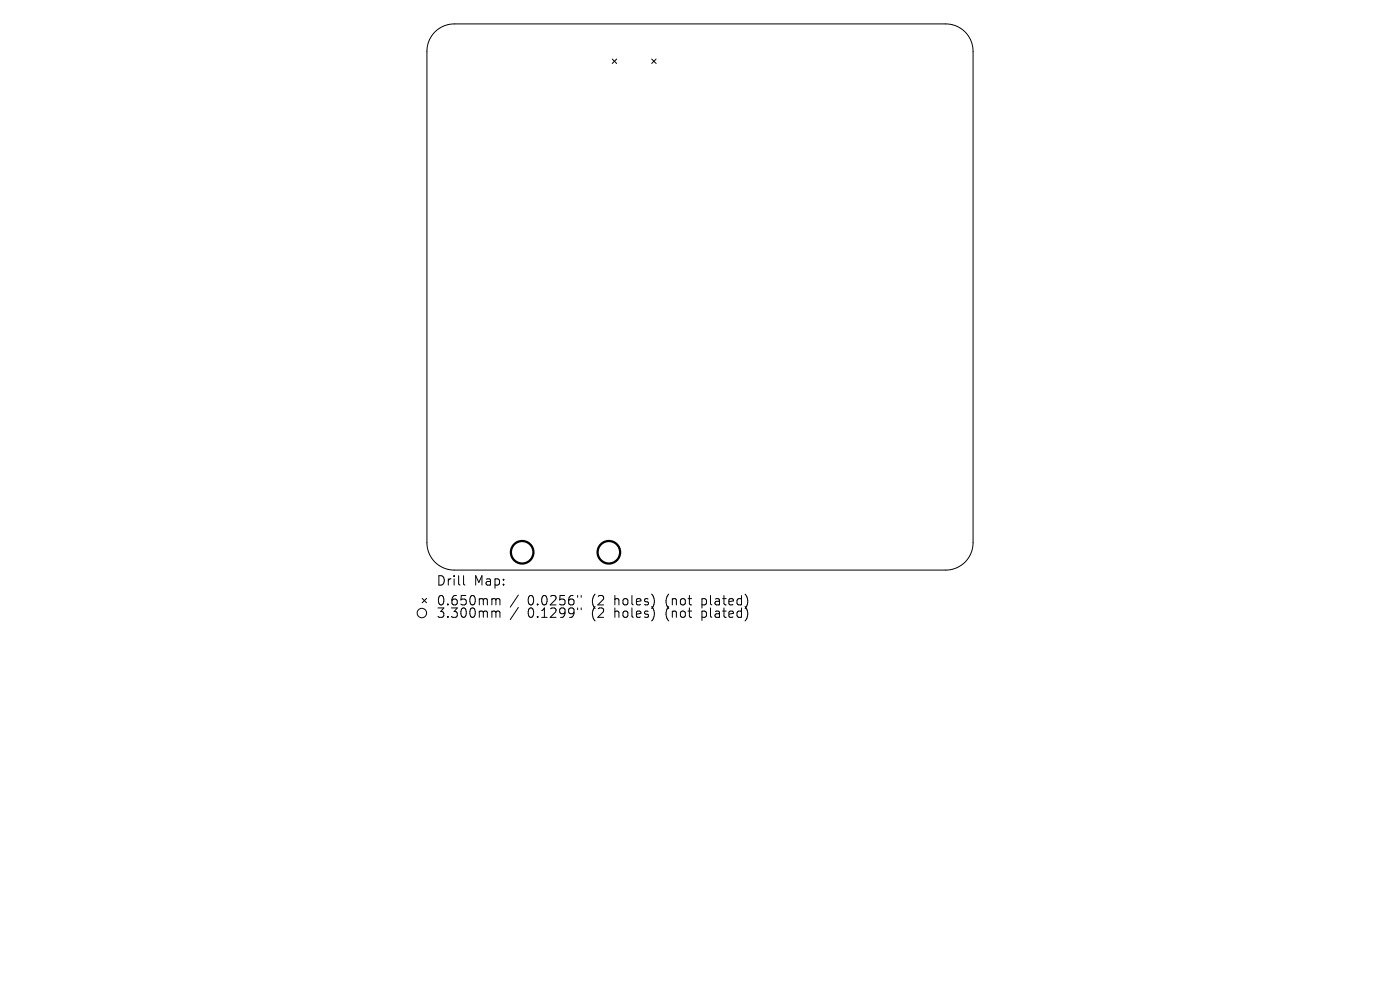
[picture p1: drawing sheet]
<svg xmlns="http://www.w3.org/2000/svg" width="297mm" height="210mm" viewBox="0 0 297 210" stroke-linecap="round" stroke-linejoin="round" font-family="sans-serif">
<defs><g id="words">
<g font-size="2.8">
<text x="92.5" y="124.5">Drill</text>
<text x="100.5" y="124.5">Map:</text>
<text x="92.5" y="128.7">0.650mm</text>
<text x="92.5" y="131.3">3.300mm</text>
<text x="111.9" y="128.7">0.0256&quot;</text>
<text x="111.9" y="131.3">0.1299&quot;</text>
<text x="125.7" y="128.7">(2</text>
<text x="125.7" y="131.3">(2</text>
<text x="130.6" y="128.7">holes)</text>
<text x="130.6" y="131.3">holes)</text>
<text x="141.7" y="128.7">(not</text>
<text x="141.7" y="131.3">(not</text>
<text x="149.5" y="128.7">plated)</text>
<text x="149.5" y="131.3">plated)</text>
</g>
</g></defs>
<g fill="none" stroke="#000" stroke-width=".21">
<path d="M92.3 6.8a5.8 5.8 0 0 1 4.1-1.7h104.2a5.8 5.8 0 0 1 5.8 5.8v104.2a5.8 5.8 0 0 1-5.8 5.8h-104.2a5.8 5.8 0 0 1-5.8-5.8v-104.2a5.8 5.8 0 0 1 1.7-4.1zM129.9 12.5l.9 1M130.8 12.5l-.9 1M138.3 12.5l.9 1M139.2 12.5l-.9 1M89.6 126.9l.9 1M90.5 126.9l-.9 1M98.3 122.1v1.7l.3 .3M104.6 127h.3l.3 .3M104.6 129.6h.3l.3 .3M105.2 127.3l.3-.3 .5 .1 .1 1.2M105.2 127.3v1"/>
<path d="M105.2 129.9v1.1M105.2 129.9l.3-.3 .5 .1 .1 1.3M110 126.2l-1.8 2.6M110 128.9l-1.8 2.5M122.5 126.3v.4M122.5 129v.3M123.3 126.3v.4M123.3 129v.3"/>
<circle cx="89.5" cy="130" r="1"/>
</g>
<g fill="none" stroke="#000" stroke-width=".48">
<circle cx="110.8" cy="117.2" r="2.39"/>
<circle cx="129.2" cy="117.2" r="2.39"/>
</g>
<use href="#words"/>
</svg>
